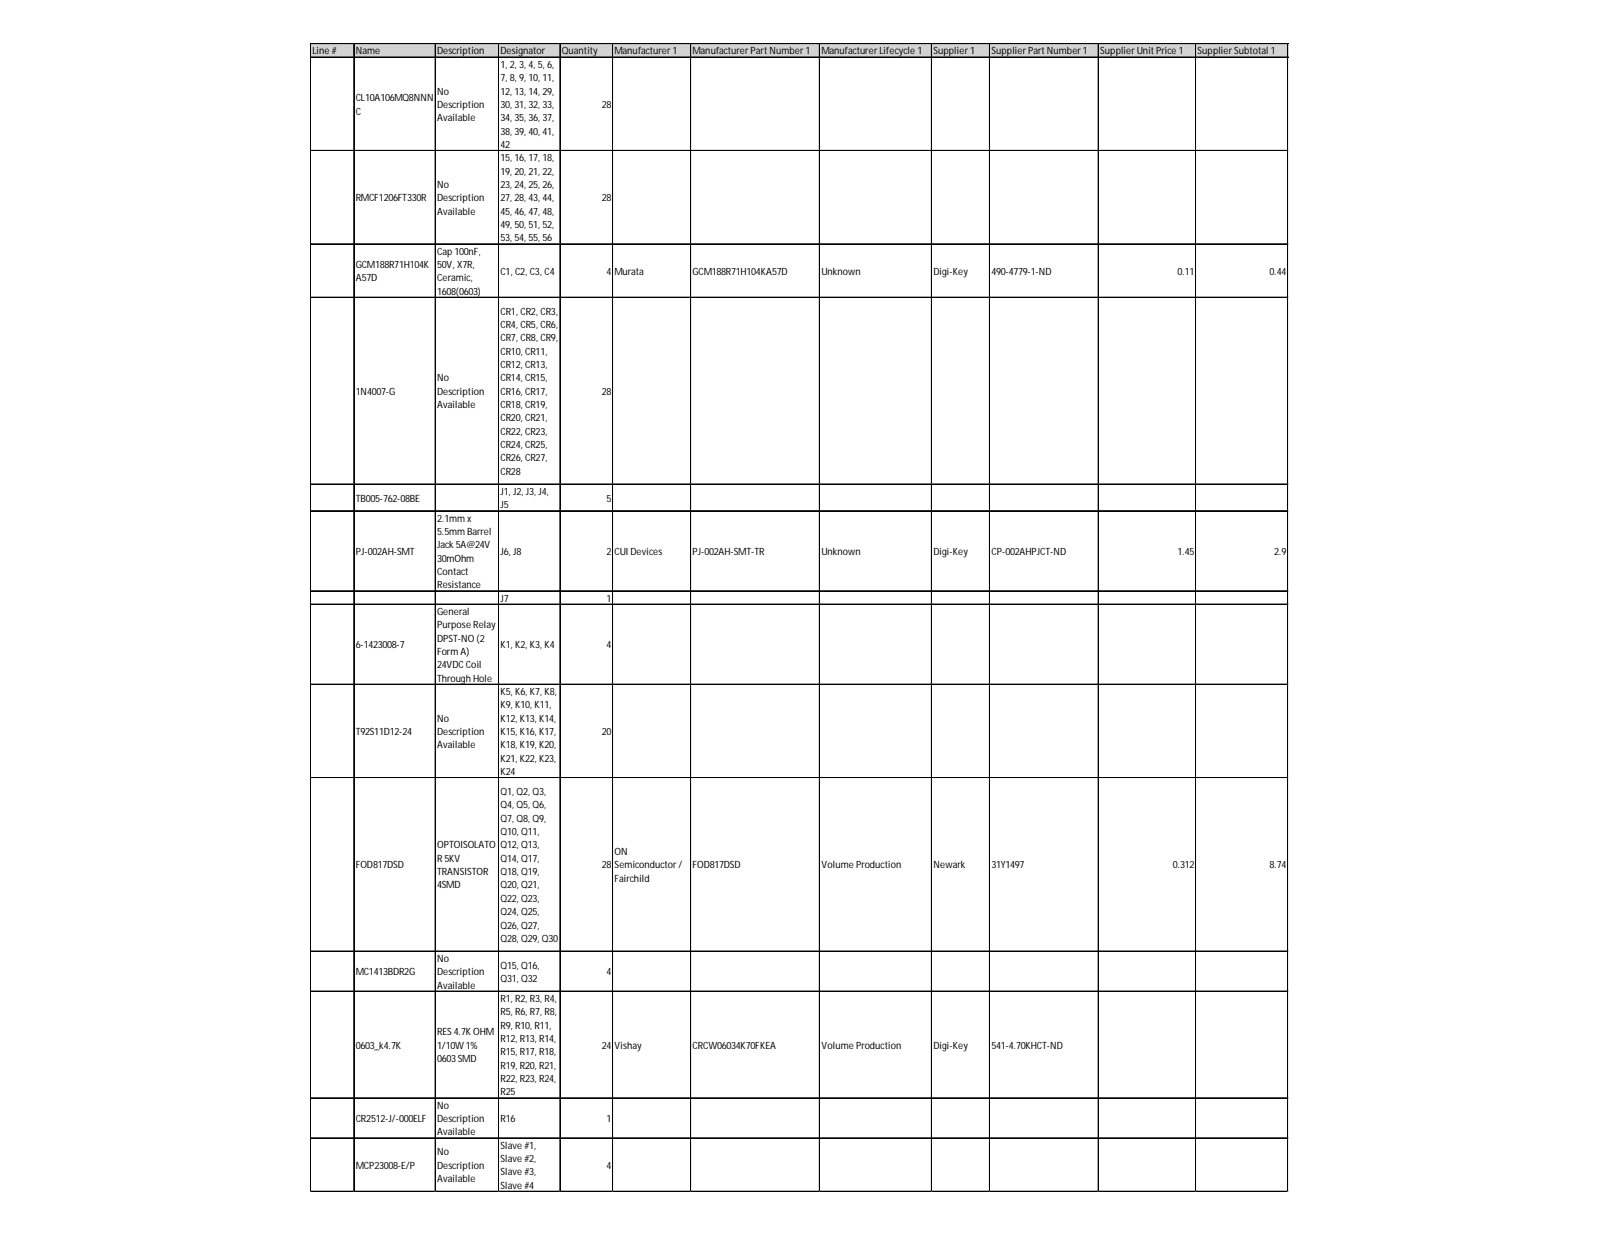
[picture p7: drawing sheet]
<svg xmlns="http://www.w3.org/2000/svg" width="279mm" height="216mm" viewBox="0 0 279 216" stroke-linecap="round" stroke-linejoin="round" font-family="sans-serif">
<defs><g id="words">
<g font-size="1.7">
<text x="54.6" y="9.5">Line #</text>
<text x="62.1" y="9.5">Name</text>
<text x="76.3" y="9.5">Description</text>
<text x="87.4" y="9.5">Designator</text>
<text x="87.4" y="11.8">1, 2, 3, 4, 5, 6,</text>
<text x="98.1" y="9.5">Quantity</text>
<text x="107.3" y="9.5">Manufacturer1</text>
<text x="120.9" y="9.5">ManufacturerPartNumber1</text>
<text x="143.4" y="9.5">ManufacturerLifecycle 1</text>
<text x="163" y="9.5">Supplier1</text>
<text x="173.1" y="9.5">SupplierPartNumber1</text>
<text x="192.1" y="9.5">SupplierUnitPrice 1</text>
<text x="209.1" y="9.5">SupplierSubtotal 1</text>
<text x="62.1" y="17.7">CL10A106MQ8NNN</text>
<text x="76.3" y="16.5">No</text>
<text x="87.4" y="14.2">7, 8, 9, 10, 11,</text>
<text x="87.4" y="16.5">12, 13, 14, 29,</text>
<text x="62.1" y="20">C</text>
<text x="76.3" y="18.8">Description</text>
<text x="76.3" y="21.2">Available</text>
<text x="87.4" y="18.8">30, 31, 32, 33,</text>
<text x="87.4" y="21.2">34, 35, 36, 37,</text>
<text x="87.4" y="23.5">38, 39, 40, 41,</text>
<text x="105.1" y="18.8">28</text>
<text x="87.4" y="25.8">42</text>
<text x="87.4" y="28.1">15, 16, 17, 18,</text>
<text x="62.1" y="35.1">RMCF1206FT330R</text>
<text x="76.3" y="32.8">No</text>
<text x="76.3" y="35.1">Description</text>
<text x="87.4" y="30.5">19, 20, 21, 22,</text>
<text x="87.4" y="32.8">23, 24, 25, 26,</text>
<text x="87.4" y="35.1">27, 28, 43, 44,</text>
<text x="105.1" y="35.1">28</text>
<text x="76.3" y="37.5">Available</text>
<text x="87.4" y="37.5">45, 46, 47, 48,</text>
<text x="87.4" y="39.8">49, 50, 51, 52,</text>
<text x="62.1" y="46.8">GCM188R71H104K</text>
<text x="76.3" y="44.4">Cap 100nF,</text>
<text x="76.3" y="46.8">50V, X7R,</text>
<text x="87.4" y="42.1">53, 54, 55, 56</text>
<text x="87.4" y="47.9">C1, C2, C3, C4</text>
<text x="105.9" y="47.9">4</text>
<text x="107.3" y="47.9">Murata</text>
<text x="120.9" y="47.9">GCM188R71H104KA57D</text>
<text x="143.4" y="47.9">Unknown</text>
<text x="163" y="47.9">Digi-Key</text>
<text x="173.1" y="47.9">490-4779-1-ND</text>
<text x="205.6" y="47.9">0.11</text>
<text x="221.7" y="47.9">0.44</text>
<text x="62.1" y="49.1">A57D</text>
<text x="76.3" y="49.1">Ceramic,</text>
<text x="76.3" y="51.4">1608(0603)</text>
<text x="87.4" y="54.9">CR1, CR2, CR3,</text>
<text x="87.4" y="57.3">CR4, CR5, CR6,</text>
<text x="87.4" y="59.6">CR7, CR8, CR9,</text>
<text x="87.4" y="61.9">CR10, CR11,</text>
<text x="87.4" y="64.2">CR12, CR13,</text>
<text x="62.1" y="68.9">1N4007-G</text>
<text x="76.3" y="66.6">No</text>
<text x="76.3" y="68.9">Description</text>
<text x="76.3" y="71.2">Available</text>
<text x="87.4" y="66.6">CR14, CR15,</text>
<text x="87.4" y="68.9">CR16, CR17,</text>
<text x="87.4" y="71.2">CR18, CR19,</text>
<text x="105.1" y="68.9">28</text>
<text x="87.4" y="73.6">CR20, CR21,</text>
<text x="87.4" y="75.9">CR22, CR23,</text>
<text x="87.4" y="78.2">CR24, CR25,</text>
<text x="87.4" y="80.5">CR26, CR27,</text>
<text x="87.4" y="82.9">CR28</text>
<text x="62.1" y="87.5">TB005-762-08BE</text>
<text x="87.4" y="86.4">J1, J2, J3, J4,</text>
<text x="87.4" y="88.7">J5</text>
<text x="105.9" y="87.5">5</text>
<text x="76.3" y="91">2.1mm x</text>
<text x="76.3" y="93.4">5.5mm Barrel</text>
<text x="76.3" y="95.7">Jack5A@24V</text>
<text x="62.1" y="96.8">PJ-002AH-SMT</text>
<text x="76.3" y="98">30mOhm</text>
<text x="76.3" y="100.3">Contact</text>
<text x="87.4" y="96.8">J6, J8</text>
<text x="105.9" y="96.8">2</text>
<text x="107.3" y="96.8">CUI Devices</text>
<text x="120.9" y="96.8">PJ-002AH-SMT-TR</text>
<text x="143.4" y="96.8">Unknown</text>
<text x="163" y="96.8">Digi-Key</text>
<text x="173.1" y="96.8">CP-002AHPJCT-ND</text>
<text x="205.6" y="96.8">1.45</text>
<text x="222.5" y="96.8">2.9</text>
<text x="76.3" y="102.7">Resistance</text>
<text x="76.3" y="107.3">General</text>
<text x="87.4" y="105">J7</text>
<text x="105.9" y="105">1</text>
<text x="62.1" y="113.2">6-1423008-7</text>
<text x="76.3" y="109.7">Purpose Relay</text>
<text x="76.3" y="112">DPST-NO (2</text>
<text x="87.4" y="113.2">K1, K2, K3, K4</text>
<text x="105.9" y="113.2">4</text>
<text x="76.3" y="114.3">Form A)</text>
<text x="76.3" y="116.6">24VDCCoil</text>
<text x="76.3" y="119">Through Hole</text>
<text x="76.3" y="126">No</text>
<text x="87.4" y="121.3">K5, K6, K7, K8,</text>
<text x="87.4" y="123.6">K9, K10, K11,</text>
<text x="87.4" y="126">K12, K13, K14,</text>
<text x="62.1" y="128.3">T92S11D12-24</text>
<text x="76.3" y="128.3">Description</text>
<text x="76.3" y="130.6">Available</text>
<text x="87.4" y="128.3">K15, K16, K17,</text>
<text x="87.4" y="130.6">K18, K19, K20,</text>
<text x="105.1" y="128.3">20</text>
<text x="87.4" y="132.9">K21, K22, K23,</text>
<text x="87.4" y="135.3">K24</text>
<text x="87.4" y="138.8">Q1, Q2, Q3,</text>
<text x="87.4" y="141.1">Q4, Q5, Q6,</text>
<text x="87.4" y="143.4">Q7, Q8, Q9,</text>
<text x="76.3" y="148.1">OPTOISOLATO</text>
<text x="87.4" y="145.8">Q10, Q11,</text>
<text x="87.4" y="148.1">Q12, Q13,</text>
<text x="107.3" y="149.2">ON</text>
<text x="62.1" y="151.6">FOD817DSD</text>
<text x="76.3" y="150.4">R5KV</text>
<text x="76.3" y="152.7">TRANSISTOR</text>
<text x="76.3" y="155.1">4SMD</text>
<text x="87.4" y="150.4">Q14, Q17,</text>
<text x="87.4" y="152.7">Q18, Q19,</text>
<text x="87.4" y="155.1">Q20, Q21,</text>
<text x="105.1" y="151.6">28</text>
<text x="107.3" y="151.6">Semiconductor/</text>
<text x="107.3" y="153.9">Fairchild</text>
<text x="120.9" y="151.6">FOD817DSD</text>
<text x="143.4" y="151.6">Volume Production</text>
<text x="163" y="151.6">Newark</text>
<text x="173.1" y="151.6">31Y1497</text>
<text x="204.8" y="151.6">0.312</text>
<text x="221.7" y="151.6">8.74</text>
<text x="87.4" y="157.4">Q22, Q23,</text>
<text x="87.4" y="159.7">Q24, Q25,</text>
<text x="76.3" y="167.9">No</text>
<text x="87.4" y="162.1">Q26, Q27,</text>
<text x="87.4" y="164.4">Q28, Q29, Q30</text>
<text x="62.1" y="170.2">MC1413BDR2G</text>
<text x="76.3" y="170.2">Description</text>
<text x="76.3" y="172.5">Available</text>
<text x="87.4" y="169">Q15, Q16,</text>
<text x="87.4" y="171.4">Q31, Q32</text>
<text x="105.9" y="170.2">4</text>
<text x="87.4" y="174.9">R1, R2, R3, R4,</text>
<text x="87.4" y="177.2">R5, R6, R7, R8,</text>
<text x="87.4" y="179.5">R9, R10, R11,</text>
<text x="62.1" y="183">0603_k4.7K</text>
<text x="76.3" y="180.7">RES4.7KOHM</text>
<text x="76.3" y="183">1/10W1%</text>
<text x="76.3" y="185.3">0603SMD</text>
<text x="87.4" y="181.9">R12, R13, R14,</text>
<text x="87.4" y="184.2">R15, R17, R18,</text>
<text x="105.1" y="183">24</text>
<text x="107.3" y="183">Vishay</text>
<text x="120.9" y="183">CRCW06034K70FKEA</text>
<text x="143.4" y="183">Volume Production</text>
<text x="163" y="183">Digi-Key</text>
<text x="173.1" y="183">541-4.70KHCT-ND</text>
<text x="87.4" y="186.5">R19, R20, R21,</text>
<text x="87.4" y="188.8">R22, R23, R24,</text>
<text x="87.4" y="191.2">R25</text>
<text x="62.1" y="195.8">CR2512-J/-000ELF</text>
<text x="76.3" y="193.5">No</text>
<text x="76.3" y="195.8">Description</text>
<text x="87.4" y="195.8">R16</text>
<text x="105.9" y="195.8">1</text>
<text x="62.1" y="204">MCP23008-E/P</text>
<text x="76.3" y="198.2">Available</text>
<text x="76.3" y="201.7">No</text>
<text x="76.3" y="204">Description</text>
<text x="87.4" y="200.5">Slave #1,</text>
<text x="87.4" y="202.8">Slave #2,</text>
<text x="105.9" y="204">4</text>
<text x="76.3" y="206.3">Available</text>
<text x="87.4" y="205.1">Slave #3,</text>
<text x="87.4" y="207.5">Slave #4</text>
</g>
</g></defs>
<path d="M54.3 7.7h170.7v2.4h-170.7z" fill="#d3d3d3"/>
<g fill="none" stroke="#000" stroke-width=".17">
<path d="M54.2 7.6v200.4M54.3 7.6v200.4M54.3 7.6h170.7M54.3 7.7h170.7M54.3 9.9h170.7M54.3 10h170.7M61.8 7.7v200.3M76 7.7v200.3M87.1 7.7v200.3M97.8 7.7v200.3M107 7.7v200.3M120.6 7.7v200.3"/>
<path d="M120.7 7.7v200.3M143.1 7.7v200.3M162.6 7.7v200.3M162.7 7.7v200.3M172.8 7.7v200.3M191.8 7.7v200.3M208.8 7.7v200.3M224.8 7.7v200.3M224.9 7.7v200.3M54.3 26.2h170.7M54.3 26.3h170.7M54.3 42.6h170.7"/>
<path d="M54.3 51.9h170.7M54.3 84.5h170.7M54.3 89.1h170.7M54.3 89.2h170.7M54.3 103.1h170.7M54.3 103.2h170.7M54.3 105.4h170.7M54.3 105.5h170.7M54.3 119.4h170.7M54.3 119.5h170.7M54.3 135.7h170.7M54.3 135.8h170.7"/>
<path d="M54.3 166h170.7M54.3 173h170.7M54.3 191.6h170.7M54.3 191.7h170.7M54.3 198.6h170.7M54.3 207.9h170.7M54.3 208h170.7"/>
</g>
<path d="M54.2 208v.1" fill="none" stroke="#d4d4d4" stroke-width=".17"/>
<path d="M54.2 208l.1 .1z" fill="#d4d4d4"/>
<path d="M61.8 208v.1" fill="none" stroke="#d4d4d4" stroke-width=".17"/>
<path d="M61.8 208l.1 .1z" fill="#d4d4d4"/>
<path d="M76 208v.1" fill="none" stroke="#d4d4d4" stroke-width=".17"/>
<path d="M76 208l.1 .1z" fill="#d4d4d4"/>
<path d="M87.1 208v.1" fill="none" stroke="#d4d4d4" stroke-width=".17"/>
<path d="M87.1 208l.1 .1z" fill="#d4d4d4"/>
<path d="M97.8 208v.1" fill="none" stroke="#d4d4d4" stroke-width=".17"/>
<path d="M97.8 208l.1 .1z" fill="#d4d4d4"/>
<path d="M107 208v.1" fill="none" stroke="#d4d4d4" stroke-width=".17"/>
<path d="M107 208l.1 .1z" fill="#d4d4d4"/>
<path d="M120.6 208v.1" fill="none" stroke="#d4d4d4" stroke-width=".17"/>
<path d="M120.6 208l.1 .1z" fill="#d4d4d4"/>
<path d="M143.1 208v.1" fill="none" stroke="#d4d4d4" stroke-width=".17"/>
<path d="M143.1 208l.1 .1z" fill="#d4d4d4"/>
<path d="M162.6 208v.1" fill="none" stroke="#d4d4d4" stroke-width=".17"/>
<path d="M162.6 208l.2 .1z" fill="#d4d4d4"/>
<path d="M172.8 208v.1" fill="none" stroke="#d4d4d4" stroke-width=".17"/>
<path d="M172.8 208l.1 .1z" fill="#d4d4d4"/>
<path d="M191.8 208v.1" fill="none" stroke="#d4d4d4" stroke-width=".17"/>
<path d="M191.8 208l.1 .1z" fill="#d4d4d4"/>
<path d="M208.8 208v.1" fill="none" stroke="#d4d4d4" stroke-width=".17"/>
<path d="M208.8 208l.1 .1z" fill="#d4d4d4"/>
<path d="M224.8 208v.1" fill="none" stroke="#d4d4d4" stroke-width=".17"/>
<path d="M224.8 208l.2 .1z" fill="#d4d4d4"/>
<path d="M225 26.2h.1" fill="none" stroke="#d4d4d4" stroke-width=".17"/>
<path d="M225 26.2v.2z" fill="#d4d4d4"/>
<path d="M225 42.6h.1" fill="none" stroke="#d4d4d4" stroke-width=".17"/>
<path d="M225 42.6v.1z" fill="#d4d4d4"/>
<path d="M225 51.9h.1" fill="none" stroke="#d4d4d4" stroke-width=".17"/>
<path d="M225 51.9v.1z" fill="#d4d4d4"/>
<path d="M225 84.5h.1" fill="none" stroke="#d4d4d4" stroke-width=".17"/>
<path d="M225 84.5v.1z" fill="#d4d4d4"/>
<path d="M225 89.1h.1" fill="none" stroke="#d4d4d4" stroke-width=".17"/>
<path d="M225 89.1v.1z" fill="#d4d4d4"/>
<path d="M225 103.1h.1" fill="none" stroke="#d4d4d4" stroke-width=".17"/>
<path d="M225 103.1v.1z" fill="#d4d4d4"/>
<path d="M225 105.4h.1" fill="none" stroke="#d4d4d4" stroke-width=".17"/>
<path d="M225 105.4v.1z" fill="#d4d4d4"/>
<path d="M225 119.4h.1" fill="none" stroke="#d4d4d4" stroke-width=".17"/>
<path d="M225 119.4v.1z" fill="#d4d4d4"/>
<path d="M225 135.7h.1" fill="none" stroke="#d4d4d4" stroke-width=".17"/>
<path d="M225 135.7v.1z" fill="#d4d4d4"/>
<path d="M225 166h.1" fill="none" stroke="#d4d4d4" stroke-width=".17"/>
<path d="M225 166v.1z" fill="#d4d4d4"/>
<path d="M225 173h.1" fill="none" stroke="#d4d4d4" stroke-width=".17"/>
<path d="M225 173v.1z" fill="#d4d4d4"/>
<path d="M225 191.6h.1" fill="none" stroke="#d4d4d4" stroke-width=".17"/>
<path d="M225 191.6v.1z" fill="#d4d4d4"/>
<path d="M225 198.6h.1" fill="none" stroke="#d4d4d4" stroke-width=".17"/>
<path d="M225 198.6v.1z" fill="#d4d4d4"/>
<path d="M225 207.9h.1" fill="none" stroke="#d4d4d4" stroke-width=".17"/>
<path d="M225 207.9v.1z" fill="#d4d4d4"/>
<use href="#words"/>
</svg>
